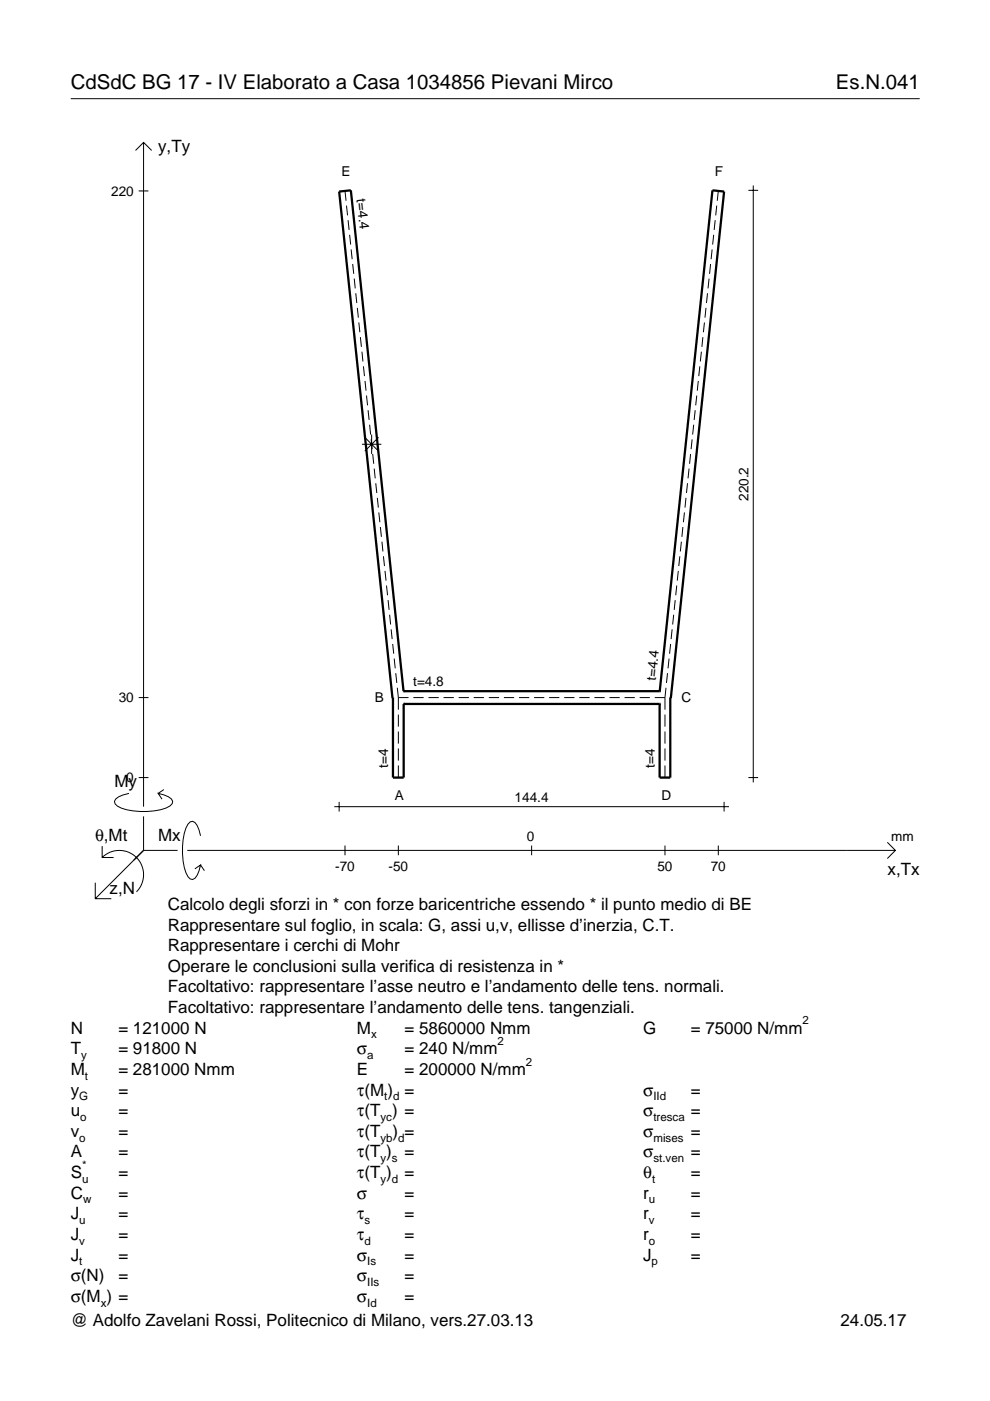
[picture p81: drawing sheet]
<svg xmlns="http://www.w3.org/2000/svg" width="210mm" height="297mm" viewBox="0 0 210 297" stroke-linecap="round" stroke-linejoin="round" font-family="sans-serif">
<defs><g id="words">
<g font-size="4.3">
<text x="15" y="18.9">CdSdC BG 17 - IV Elaborato a Casa 1034856 Pievani Mirco</text>
<text x="177.2" y="18.9">Es.N.041</text>
</g>
<g font-size="3.6">
<text x="33.5" y="32.3">y,Ty</text>
<text x="24.3" y="166.9">My</text>
<text x="20.1" y="178.2">θ,Mt</text>
<text x="33.5" y="178.2">Mx</text>
<text x="188.2" y="185.5">x,Tx</text>
<text x="23.2" y="189.6">z,N</text>
<text x="35.6" y="192.9">Calcolo degli sforzi in * con forze baricentriche essendo * il punto medio di BE</text>
<text x="35.6" y="197.3">Rappresentare sul foglio, in scala: G, assi u,v, ellisse d’inerzia, C.T.</text>
<text x="35.6" y="201.7">Rappresentare i cerchi di Mohr</text>
<text x="35.6" y="206">Operare le conclusioni sulla verifica di resistenza in *</text>
<text x="35.6" y="210.4">Facoltativo: rappresentare l’asse neutro e l’andamento delle tens. normali.</text>
<text x="35.6" y="214.8">Facoltativo: rappresentare l’andamento delle tens. tangenziali.</text>
<text x="15" y="219.2">N</text>
<text x="25.1" y="219.2">= 121000 N</text>
<text x="75.7" y="219.2">M</text>
<text x="85.8" y="219.2">= 5860000 Nmm</text>
<text x="136.4" y="219.2">G</text>
<text x="146.5" y="219.2">= 75000 N/mm</text>
<text x="15" y="227.9">M</text>
<text x="15" y="223.5">T</text>
<text x="25.1" y="223.5">= 91800 N</text>
<text x="25.1" y="227.9">= 281000 Nmm</text>
<text x="75.7" y="223.5">σ</text>
<text x="75.7" y="227.9">E</text>
<text x="85.8" y="223.5">= 240 N/mm</text>
<text x="85.8" y="227.9">= 200000 N/mm</text>
<text x="15" y="232.3">y</text>
<text x="25.1" y="232.3">=</text>
<text x="75.7" y="232.3">τ(M ) =</text>
<text x="136.4" y="232.3">σ</text>
<text x="146.5" y="232.3">=</text>
<text x="15" y="236.7">u</text>
<text x="25.1" y="236.7">=</text>
<text x="75.7" y="236.7">τ(T ) =</text>
<text x="136.4" y="236.7">σ</text>
<text x="146.5" y="236.7">=</text>
<text x="15" y="241">v</text>
<text x="15" y="245.4">A</text>
<text x="25.1" y="241">=</text>
<text x="25.1" y="245.4">=</text>
<text x="75.7" y="245.4">τ(T )</text>
<text x="75.7" y="241">τ(T</text>
<text x="83.3" y="241">) =</text>
<text x="85.8" y="245.4">=</text>
<text x="136.4" y="241">σ</text>
<text x="136.4" y="245.4">σ</text>
<text x="146.5" y="241">=</text>
<text x="146.5" y="245.4">=</text>
<text x="15" y="249.8">S</text>
<text x="25.1" y="249.8">=</text>
<text x="75.7" y="249.8">τ(T )</text>
<text x="85.8" y="249.8">=</text>
<text x="136.4" y="249.8">θ</text>
<text x="146.5" y="249.8">=</text>
<text x="15" y="254.2">C</text>
<text x="25.1" y="254.2">=</text>
<text x="75.7" y="254.2">σ</text>
<text x="85.8" y="254.2">=</text>
<text x="136.4" y="254.2">r</text>
<text x="146.5" y="254.2">=</text>
<text x="15" y="258.5">J</text>
<text x="15" y="262.9">J</text>
<text x="25.1" y="258.5">=</text>
<text x="25.1" y="262.9">=</text>
<text x="75.7" y="258.5">τ</text>
<text x="75.7" y="262.9">τ</text>
<text x="85.8" y="258.5">=</text>
<text x="85.8" y="262.9">=</text>
<text x="136.4" y="258.5">r</text>
<text x="136.4" y="262.9">r</text>
<text x="146.5" y="258.5">=</text>
<text x="146.5" y="262.9">=</text>
<text x="15" y="267.3">J</text>
<text x="25.1" y="267.3">=</text>
<text x="75.7" y="267.3">σ</text>
<text x="85.8" y="267.3">=</text>
<text x="136.4" y="267.3">J</text>
<text x="146.5" y="267.3">=</text>
<text x="15" y="271.7">σ(N)</text>
<text x="25.1" y="271.7">=</text>
<text x="75.7" y="271.7">σ</text>
<text x="85.8" y="271.7">=</text>
<text x="15" y="281.2">@ Adolfo Zavelani Rossi, Politecnico di Milano, vers.27.03.13</text>
<text x="15" y="276">σ(M ) =</text>
<text x="75.7" y="276">σ</text>
<text x="85.8" y="276">=</text>
<text x="178.2" y="281.2">24.05.17</text>
</g>
<g font-size="2.9">
<text x="23.6" y="41.5">220</text>
<text x="72.4" y="37.3">E</text>
<text x="151.5" y="37.3">F</text>
<text x="75.6" y="42.3" transform="rotate(84 75.6 42.3)">t=4.4</text>
<text x="158.7" y="106.2" transform="rotate(-90 158.7 106.2)">220.2</text>
<text x="25.2" y="148.9">30</text>
<text x="79.5" y="148.8">B</text>
<text x="87.6" y="145.5">t=4.8</text>
<text x="139.1" y="144.4" transform="rotate(-84 139.1 144.4)">t=4.4</text>
<text x="144.5" y="148.8">C</text>
<text x="26.8" y="165.9">0</text>
<text x="82.3" y="162.8" transform="rotate(-90 82.3 162.8)">t=4</text>
<text x="138.8" y="162.8" transform="rotate(-90 138.8 162.8)">t=4</text>
<text x="83.7" y="169.7">A</text>
<text x="109.1" y="170">144.4</text>
<text x="140.2" y="169.7">D</text>
<text x="111.7" y="178.2">0</text>
<text x="189" y="178.2">mm</text>
<text x="71.1" y="184.7">-70</text>
<text x="82.4" y="184.7">-50</text>
<text x="139.4" y="184.7">50</text>
<text x="150.7" y="184.7">70</text>
</g>
<g font-size="2.4">
<text x="78.7" y="220.2">x</text>
<text x="105.5" y="221.5">2</text>
<text x="170.2" y="217.2">2</text>
<text x="17.2" y="224.5">y</text>
<text x="77.9" y="224.5">a</text>
<text x="111.5" y="225.9">2</text>
<text x="16.8" y="233.3">G</text>
<text x="18" y="228.9">t</text>
<text x="81.5" y="233.3">t d</text>
<text x="138.5" y="233.3">IId</text>
<text x="17" y="237.7">o</text>
<text x="80.7" y="237.7">yc</text>
<text x="138.5" y="237.7">tresca</text>
<text x="16.8" y="242">o</text>
<text x="80.7" y="242">yb d</text>
<text x="138.5" y="242">mises</text>
<text x="17.4" y="250.8">u</text>
<text x="17.4" y="247.8">*</text>
<text x="80.7" y="246.4">y s</text>
<text x="80.7" y="250.8">y d</text>
<text x="138.2" y="250.8">t</text>
<text x="138.5" y="246.4">st.ven</text>
<text x="17.6" y="255.2">w</text>
<text x="137.6" y="255.2">u</text>
<text x="16.8" y="259.5">u</text>
<text x="16.8" y="263.9">v</text>
<text x="77.3" y="259.5">s</text>
<text x="77.3" y="263.9">d</text>
<text x="137.6" y="259.5">v</text>
<text x="137.6" y="263.9">o</text>
<text x="16.8" y="268.3">t</text>
<text x="77.9" y="268.3">Is</text>
<text x="138.2" y="268.3">p</text>
<text x="77.9" y="272.7">IIs</text>
<text x="21.4" y="277">x</text>
<text x="77.9" y="277">Id</text>
</g>
</g></defs>
<g fill="none" stroke="#000" stroke-width=".21">
<path d="M15 20.9h180M28.7 31.9l1.7-1.7 1.8 1.7M30.4 30.2v140.8M159.7 39.3v126.6M29.4 40.5h2.1M73.1 40.5l.3 2.1M73.5 43.6l.2 2.1M73.8 46.7l.2 2.1M74.1 49.8l.2 2.1M74.4 52.9l.3 2.1M74.8 56l.2 2.1M75.1 59.1l.2 2.1"/>
<path d="M150.3 59.1l-.2 2.1M150.7 56l-.3 2.1M151 52.9l-.2 2.1M151.3 49.8l-.2 2.1M151.6 46.7l-.2 2.1M152 43.6l-.3 2.1M152.3 40.5l-.2 2.1M158.7 40.4h2M75.4 62.2l.2 2.1M75.8 65.3l.2 2M76.1 68.4l.2 2M76.4 71.5l.2 2"/>
<path d="M76.7 74.6l.2 2M77.1 77.7l.2 2M148.4 77.7l-.2 2M148.7 74.6l-.2 2M149 71.5l-.2 2M149.4 68.4l-.3 2M149.7 65.3l-.2 2M150 62.2l-.2 2.1M76.7 94.2h4.2M77.3 92.7l3 3M77.4 80.8l.2 2M77.7 83.9l.2 2"/>
<path d="M78 87l.3 2M78.4 90.1l.2 2M78.7 93.2l.2 2M78.8 92.1v4.2M79 96.3l.2 2M79.3 99.4l.3 2M80.3 92.7l-3 3M146.1 99.4l-.2 2M146.4 96.3l-.2 2M146.7 93.2l-.2 2M147.1 90.1l-.2 2M147.4 87l-.2 2"/>
<path d="M147.7 83.9l-.2 2M148.1 80.8l-.3 2M79.7 102.5l.2 2M80 105.6l.2 2M80.3 108.6l.2 2.1M80.6 111.7l.3 2.1M81 114.8l.2 2.1M81.3 117.9l.2 2.1M144.1 117.9l-.2 2.1M144.5 114.8l-.3 2.1M144.8 111.7l-.2 2.1M145.1 108.6l-.2 2.1"/>
<path d="M145.4 105.6l-.2 2M145.8 102.5l-.3 2M81.6 121l.2 2.1M81.9 124.1l.3 2.1M82.3 127.2l.2 2.1M82.6 130.3l.2 2.1M82.9 133.4l.2 2.1M83.3 136.5l.2 2.1M83.6 139.6l.2 2.1M141.9 139.6l-.3 2.1M142.2 136.5l-.2 2.1M142.5 133.4l-.2 2.1"/>
<path d="M142.8 130.3l-.2 2.1M143.2 127.2l-.3 2.1M143.5 124.1l-.2 2.1M143.8 121l-.2 2.1M29.4 147.9h2.1M83.9 142.7l.2 2.1M84.2 145.8l.3 2.1M84.5 147.9h2.1M84.5 147.9v2.6M84.5 151.5v2.6M84.5 155.1v2.6M84.5 158.7v2.6"/>
<path d="M87.6 147.9h2.2M90.8 147.9h2.2M94 147.9h2.2M97.2 147.9h2.2M100.4 147.9h2.2M103.6 147.9h2.2M106.8 147.9h2.2M110 147.9h2.2M113.2 147.9h2.2M116.4 147.9h2.2M119.6 147.9h2.2M122.8 147.9h2.2"/>
<path d="M126 147.9h2.2M129.2 147.9h2.2M132.4 147.9h2.2M135.6 147.9h2.2M138.8 147.9h2.2M141 147.9v2.6M141 151.5v2.6M141 155.1v2.6M141 158.7v2.6M141.2 145.8l-.2 2.1M141.5 142.7l-.2 2.1M21.7 179.4v2.4h2.4"/>
<path d="M27.3 168.2a3.6 3.6 0 0 0-3 1.7l.1 .5a5.6 5.6 0 0 0 3.8 1.5 13.4 13.4 0 0 0 7.8-1l.5-.5 .1-.5a3.6 3.6 0 0 0-3.1-1.7l.8 1.2M29.4 164.9h2.1M30.4 173.1v7.2M34.7 167.4l-1.2 .8M42.5 177.2a3.6 3.6 0 0 0-1.7-3.1l-.5 .2a5.7 5.7 0 0 0-1.5 3.7 13.3 13.3 0 0 0 1 7.9l.5 .5 .5 .1a3.6 3.6 0 0 0 1.7-3.1l-1.2 .8M70.9 171h83.7M71.9 170v2.1M73.1 179.3v2M84.5 162.3v2.6M84.5 179.3v2M112.7 179.3v2M141 162.3v2.6"/>
<path d="M141 179.3v2M152.3 179.3v2M153.5 170v2.1M158.7 164.9h2M188.1 178.6l1.7 1.7-1.7 1.7M20.2 187.2v3.3h3.4M21.7 181.8a5.1 5.1 0 0 1 7.2 0 5.1 5.1 0 0 1 0 7.3M30.4 180.3l-10.2 10.2M30.4 180.3h7.2M39.7 180.3h150.1M42.5 183.4l.8 1.2"/>
</g>
<path d="M83.2 147.9h.1v17h2.3v-15.6M85.6 146.5h.1M85.6 146.5h54.3M85.6 146.5l-11.2-106.1-2.5 .2 11.3 107.4M85.6 149.3h.1M85.6 149.3h54.3M139.9 149.3h.1M139.9 146.5h.1M139.9 146.5l11.2-106.1 2.4 .2-11.3 107.4M142.2 147.9h-.1v17h-2.2v-15.6" fill="none" stroke="#000" stroke-width=".48"/>
<use href="#words"/>
</svg>
